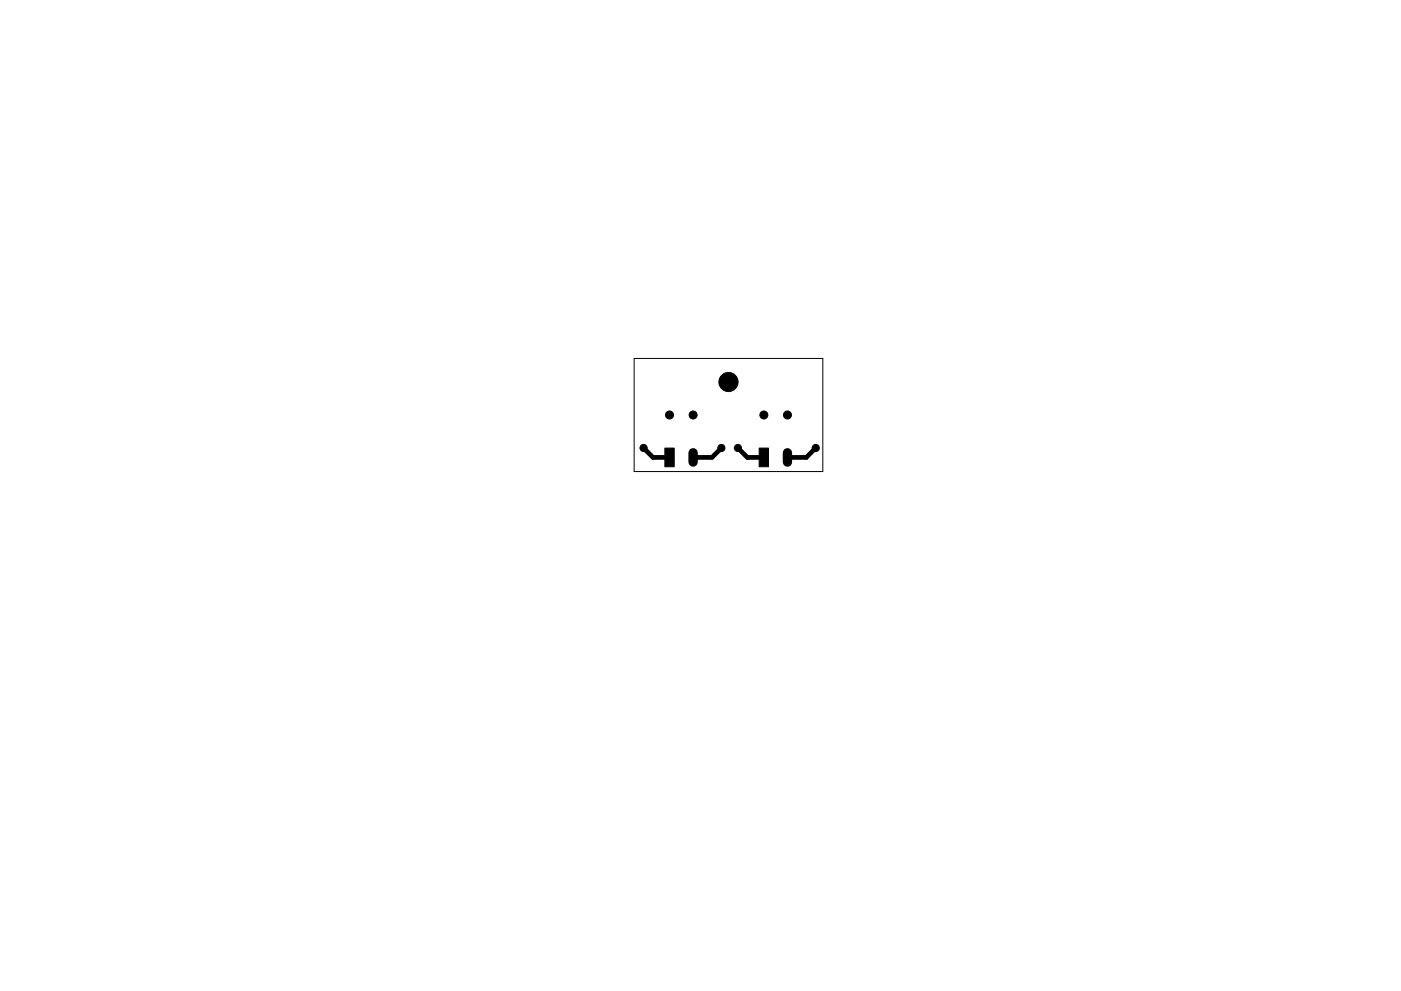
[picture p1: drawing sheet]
<svg xmlns="http://www.w3.org/2000/svg" width="297mm" height="210mm" viewBox="0 0 297 210" stroke-linecap="round" stroke-linejoin="round" font-family="sans-serif">
<path d="M134.5 76h40v24h-40z" fill="none" stroke="#000" stroke-width=".21"/>
<g fill="#000" stroke="#000" stroke-width=".21">
<path d="M141 95.1h1.9v3.9h-1.9zM161 95.1h1.9v3.9h-1.9z"/>
<circle cx="136.5" cy="95" r=".76"/>
<circle cx="142" cy="88" r=".85"/>
<circle cx="147" cy="88" r=".85"/>
<circle cx="153" cy="95" r=".76"/>
<circle cx="154.5" cy="81" r="2.03"/>
<circle cx="156.5" cy="95" r=".76"/>
<circle cx="162" cy="88" r=".85"/>
<circle cx="167" cy="88" r=".85"/>
<circle cx="173" cy="95" r=".76"/>
</g>
<path d="M147 96.1v1.9M167 96.1v1.9" fill="none" stroke="#000" stroke-width="2"/>
<path d="M136.5 95l2 2h3.5M153 95l-2 2h-4M156.5 95l2 2h3.5M173 95l-2 2h-4" fill="none" stroke="#000" stroke-width="1"/>
</svg>
